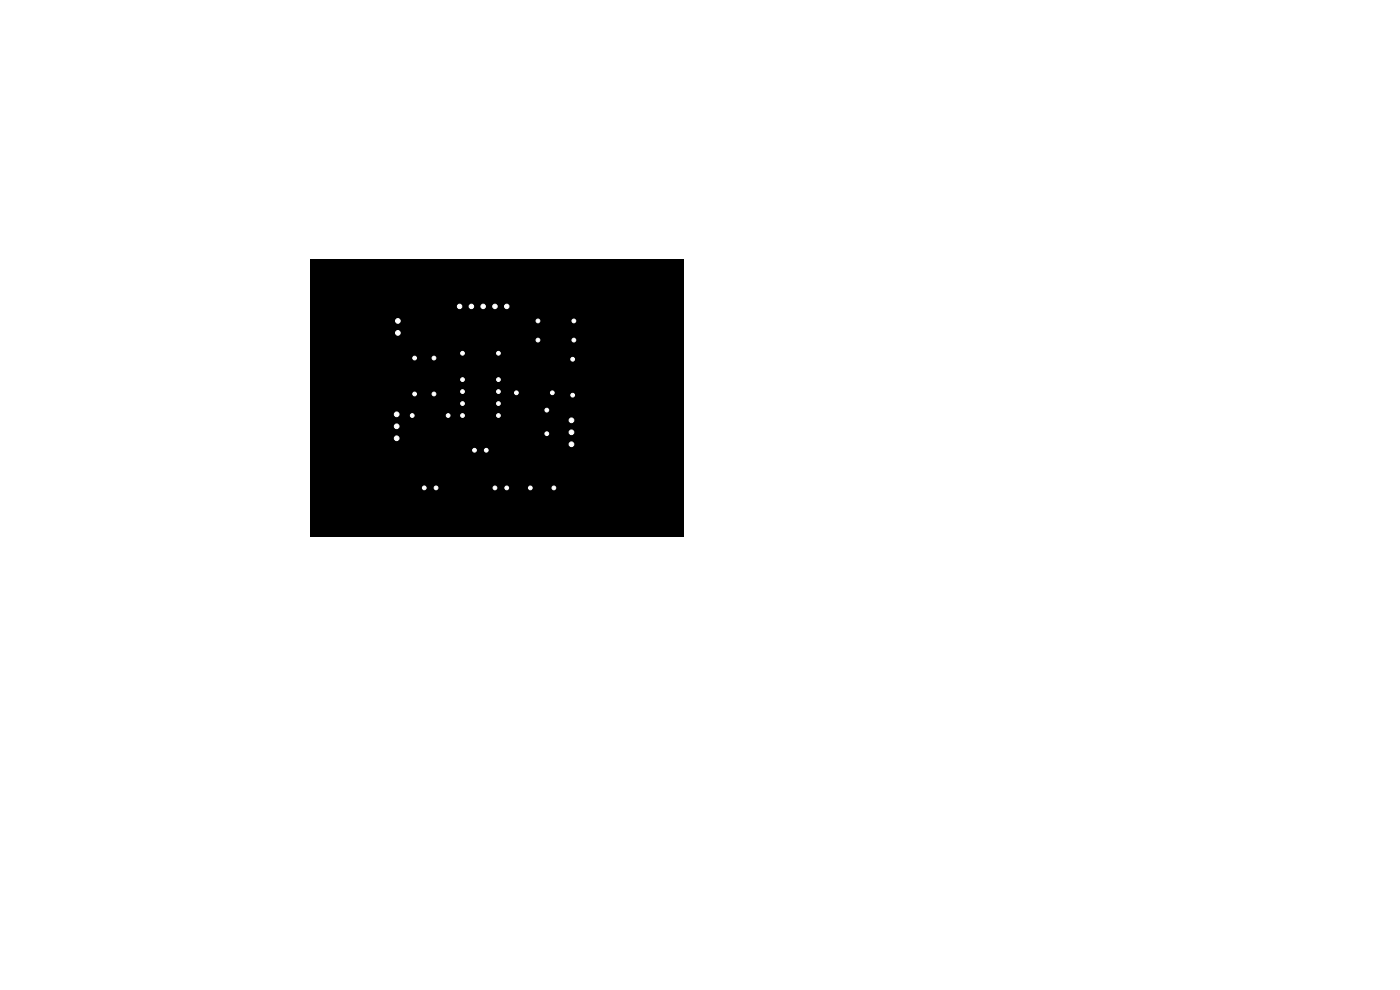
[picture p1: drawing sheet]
<svg xmlns="http://www.w3.org/2000/svg" width="297mm" height="210mm" viewBox="0 0 297 210" stroke-linecap="round" stroke-linejoin="round" font-family="sans-serif">
<path d="M65.9 54.9h79.2v58.8h-79.2z" fill="#000"/>
<g fill="#fff" stroke="#fff" stroke-width=".21">
<circle cx="107.5" cy="103.5" r=".4"/>
<circle cx="105" cy="103.5" r=".4"/>
<circle cx="97.5" cy="65" r=".48"/>
<circle cx="100" cy="65" r=".48"/>
<circle cx="102.5" cy="65" r=".48"/>
<circle cx="105" cy="65" r=".48"/>
<circle cx="107.5" cy="65" r=".48"/>
<circle cx="116" cy="87" r=".4"/>
<circle cx="116" cy="92" r=".4"/>
<circle cx="112.5" cy="103.5" r=".4"/>
<circle cx="117.5" cy="103.5" r=".4"/>
<circle cx="92.5" cy="103.5" r=".4"/>
<circle cx="90" cy="103.5" r=".4"/>
<circle cx="100.7" cy="95.5" r=".4"/>
<circle cx="103.2" cy="95.5" r=".4"/>
<circle cx="117.2" cy="83.3" r=".4"/>
<circle cx="109.6" cy="83.3" r=".4"/>
<circle cx="87.5" cy="88.1" r=".4"/>
<circle cx="95.1" cy="88.1" r=".4"/>
<circle cx="121.7" cy="72.1" r=".4"/>
<circle cx="114.1" cy="72.1" r=".4"/>
<circle cx="121.5" cy="83.8" r=".4"/>
<circle cx="121.5" cy="76.2" r=".4"/>
<circle cx="98.1" cy="74.9" r=".4"/>
<circle cx="105.7" cy="74.9" r=".4"/>
<circle cx="114.1" cy="68.1" r=".4"/>
<circle cx="121.7" cy="68.1" r=".4"/>
<circle cx="92.1" cy="83.6" r=".4"/>
<circle cx="92.1" cy="76" r=".4"/>
<circle cx="88" cy="76" r=".4"/>
<circle cx="88" cy="83.6" r=".4"/>
<circle cx="105.7" cy="80.5" r=".4"/>
<circle cx="105.7" cy="83.1" r=".4"/>
<circle cx="105.7" cy="85.6" r=".4"/>
<circle cx="105.7" cy="88.1" r=".4"/>
<circle cx="98.1" cy="88.1" r=".4"/>
<circle cx="98.1" cy="85.6" r=".4"/>
<circle cx="98.1" cy="83.1" r=".4"/>
<circle cx="98.1" cy="80.5" r=".4"/>
<circle cx="84.2" cy="87.9" r=".5"/>
<circle cx="84.2" cy="90.4" r=".5"/>
<circle cx="84.2" cy="93" r=".5"/>
<circle cx="84.4" cy="68.1" r=".5"/>
<circle cx="84.4" cy="70.6" r=".5"/>
<circle cx="121.2" cy="89.2" r=".5"/>
<circle cx="121.2" cy="91.7" r=".5"/>
<circle cx="121.2" cy="94.2" r=".5"/>
</g>
</svg>
